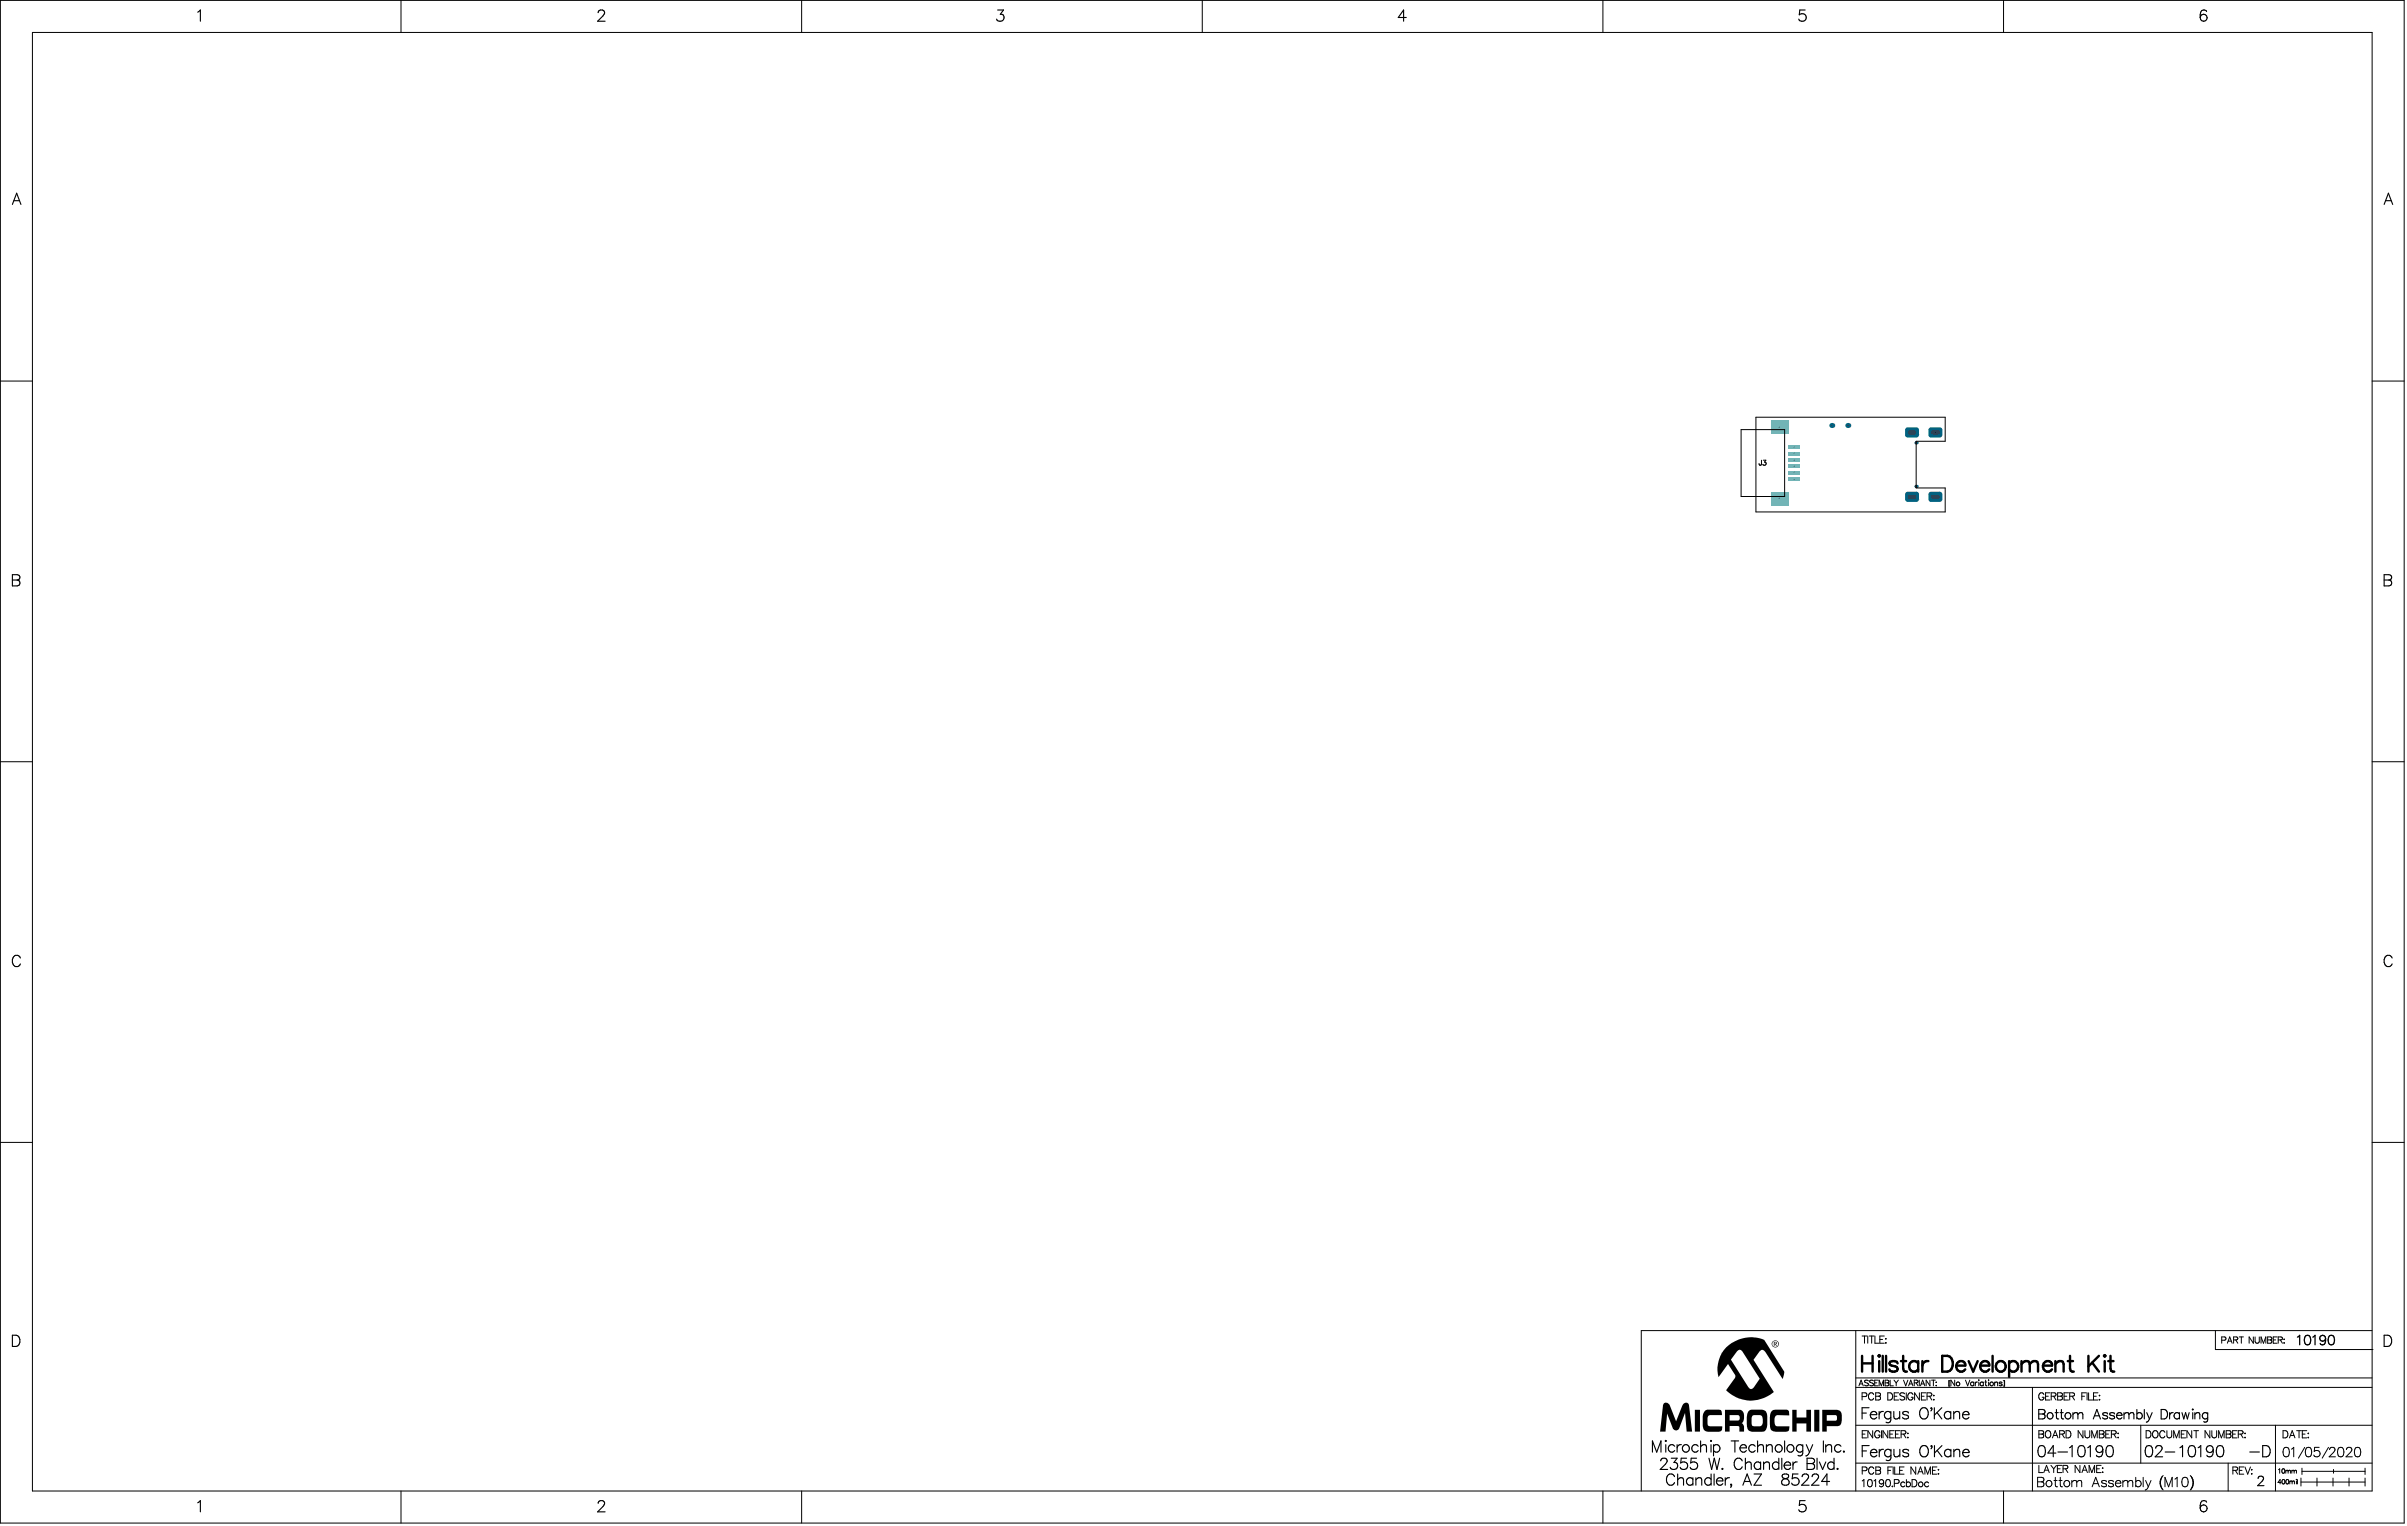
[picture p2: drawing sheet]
<svg xmlns="http://www.w3.org/2000/svg" width="635mm" height="403mm" viewBox="0 0 635 403" stroke-linecap="round" stroke-linejoin="round" font-family="sans-serif">
<defs><g id="words">
<g font-size=".5">
<text x="469.4" y="112.9">0</text>
<text x="483.1" y="112.4">1</text>
<text x="487.4" y="112.4">3</text>
<text x="473.3" y="119.8">2</text>
<text x="505.4" y="117">0</text>
<text x="473.3" y="124.8">5</text>
<text x="473.3" y="123.2">4</text>
<text x="469.4" y="131.7">0</text>
<text x="473.3" y="126.5">6</text>
<text x="505.4" y="128.5">0</text>
</g>
</g></defs>
<circle cx="505.5" cy="128.3" r=".42" fill="#006281"/>
<circle cx="505.5" cy="128.3" r=".42" fill="#1f4769"/>
<circle cx="487.5" cy="112.2" r=".67" fill="#006281"/>
<circle cx="487.5" cy="112.2" r=".25" fill="#1f4769"/>
<circle cx="505.5" cy="116.8" r=".42" fill="#006281"/>
<circle cx="505.5" cy="116.8" r=".42" fill="#1f4769"/>
<circle cx="483.2" cy="112.2" r=".67" fill="#006281"/>
<circle cx="483.2" cy="112.2" r=".25" fill="#1f4769"/>
<path d="M509.4 129.7h2.4l.6 .7v1.3l-.6 .7h-2.4l-.6-.7v-1.3z" fill-rule="evenodd" fill="#006281"/>
<g fill="#006281">
<path d="M511.8 131.7h.6zM511.8 131.7h.6l-.4 .6-.2 .1z"/>
<path d="M511.8 129.7v.7zM511.8 129.7l.4 .2 .2 .5h-.6z"/>
<path d="M508.8 130.4h.6zM509 129.9l.4-.2v.7h-.6z"/>
<path d="M509.4 131.7v.7zM508.8 131.7h.6v.7l-.4-.2z"/>
</g>
<path d="M510 131h1.2" fill="none" stroke="#1f4769" stroke-width="1.3"/>
<path d="M509.4 112.7h2.4l.6 .7v1.3l-.6 .7h-2.4l-.6-.7v-1.3z" fill-rule="evenodd" fill="#006281"/>
<g fill="#006281">
<path d="M511.8 114.7h.6zM511.8 114.7h.6l-.4 .6-.2 .1z"/>
<path d="M511.8 112.7v.7zM511.8 112.7l.4 .2 .2 .5h-.6z"/>
<path d="M508.8 113.4h.6zM509 112.9l.4-.2v.7h-.6z"/>
<path d="M509.4 114.7v.7zM508.8 114.7h.6v.7l-.4-.2z"/>
</g>
<path d="M510 114.1h1.2" fill="none" stroke="#1f4769" stroke-width="1.3"/>
<path d="M503.3 129.7h2.3l.7 .7v1.3l-.7 .7h-2.3l-.7-.7v-1.3z" fill-rule="evenodd" fill="#006281"/>
<g fill="#006281">
<path d="M505.6 131.7h.7zM505.6 131.7h.7l-.4 .6-.3 .1z"/>
<path d="M505.6 129.7v.7zM505.6 129.7l.5 .2 .2 .5h-.7z"/>
<path d="M502.6 130.4h.7zM502.8 129.9l.5-.2v.7h-.7z"/>
<path d="M503.3 131.7v.7zM502.6 131.7h.7v.7l-.5-.2z"/>
</g>
<path d="M503.8 131h1.2" fill="none" stroke="#1f4769" stroke-width="1.3"/>
<path d="M503.3 112.7h2.3l.7 .7v1.3l-.7 .7h-2.3l-.7-.7v-1.3z" fill-rule="evenodd" fill="#006281"/>
<g fill="#006281">
<path d="M505.6 114.7h.7zM505.6 114.7h.7l-.4 .6-.3 .1z"/>
<path d="M505.6 112.7v.7zM505.6 112.7l.5 .2 .2 .5h-.7z"/>
<path d="M502.6 113.4h.7zM502.8 112.9l.5-.2v.7h-.7z"/>
<path d="M503.3 114.7v.7zM502.6 114.7h.7v.7l-.5-.2z"/>
</g>
<path d="M503.8 114.1h1.2" fill="none" stroke="#1f4769" stroke-width="1.3"/>
<g fill="#72b4b6">
<path d="M471.8 124.1h3.2v1h-3.2z" fill-rule="evenodd"/>
<path d="M471.8 125.8h3.2v1h-3.2z" fill-rule="evenodd"/>
<path d="M471.8 120.8h3.2v1h-3.2z" fill-rule="evenodd"/>
<path d="M471.8 122.5h3.2v1h-3.2z" fill-rule="evenodd"/>
<path d="M471.8 117.5h3.2v1h-3.2z" fill-rule="evenodd"/>
<path d="M467.2 129.8h4.7v3.5h-4.7z" fill-rule="evenodd"/>
<path d="M467.1 111h4.7v3.5h-4.7z" fill-rule="evenodd"/>
<path d="M471.8 119.1h3.2v1h-3.2z" fill-rule="evenodd"/>
</g>
<g fill="none" stroke="#000" stroke-width=".26">
<path d="M.1 .1h634.2v401.6h-634.2zM8.6 8.6h617.2v384.7h-617.2zM105.8 .1v8.5M211.5 .1v8.5M317.2 .1v8.5M422.9 .1v8.5M528.6 .1v8.5M.1 100.5h8.5M459.3 113.3h11.5v17.7h-11.5zM463.2 110.1h50v6.3h-7.7v12.3h7.7v6.3h-50zM625.8 100.5h8.5M464.7 121.4l-.1 1.2-.4 .1-.1-.4"/>
<path d="M465.2 121.4h.7l-.4 .5a.44 .44 0 0 1 .3 .7 .44 .44 0 0 1-.8-.1M.1 200.9h8.5M625.8 200.9h8.5M.1 301.3h8.5M625.8 301.3h8.5M489.6 351v42.3M491.2 352.4h1.3M491.9 352.4v1.9M492.7 352.4v1.9M493.1 352.4h1.3M493.8 352.4v1.9M494.6 352.4v1.9h1.1"/>
<path d="M495.9 353.3h.8M497.1 352.4h-1.2v1.9h1.2M497.5 353v.2zM497.5 354.1v.2zM584.5 351v5h41.3M586.1 353.5l1-.1v-.6l-1-.2v1.7M587.6 354.3l.6-1.7 .7 1.7M587.8 353.8h.8M589.3 353.4h.9l.1-.6-1-.2v1.7M589.8 353.4l.6 .9M590.7 352.6h1.1M591.3 352.6v1.7"/>
<path d="M594.5 352.6v1.7l-1.1-1.7v1.7M594.9 352.6v1.2l.5 .5 .6-.2v-1.5M596.5 354.3v-1.7l.6 1.7 .7-1.7v1.7M598.2 352.6l1.1 .2v.3l-.4 .3 .4 .4-.1 .4-1 .1zM598.2 353.4h.7M599.7 353.4h.7M600.7 352.6h-1v1.7h1M601 353.4h1l.1-.6-1.1-.2v1.7M601.6 353.4l.5 .9M602.6 353.2v.2zM602.6 354.2v.1zM625.8 356h.1"/>
<path d="M625.8 351h-192.8v42.3M489.6 366h136.2M489.6 363.5h136.2M489.6 375.9h136.2M490.4 365.5l.6-1.5 .6 1.5M490.6 365h.7M491.2 368.4l1.1-.1 .2-.3-.1-.4-1.2-.2v1.9M491.3 378.3h.7M492.5 377.4h-1.2v1.9h1.2M492.9 364.3l-.4-.3-.6 .3 .1 .3 .9 .5v.2l-.4 .2-.6-.2M494 377.4v1.9l-1.2-1.9v1.9M494.2 364.3l-.3-.3-.7 .3 .2 .3 .8 .5v.2l-.3 .2-.7-.2"/>
<path d="M494.3 367.8a.7 .7 0 0 0-.8-.4 .7 .7 0 0 0-.6 .7v.5a.7 .7 0 0 0 .6 .7 .7 .7 0 0 0 .8-.5M494.6 364.8h.5M494.8 367.4l1.2 .2 .1 .3-.5 .4 .5 .4-.2 .5-1.1 .1zM494.8 368.3h.8M495.5 364h-.9v1.5h.9M495.7 365.5v-1.5l.6 1.5 .6-1.5v1.5M495.9 377.8a.7 .7 0 0 0-.8-.4 .7 .7 0 0 0-.5 .7v.5a.68 .68 0 0 0 .6 .7 .68 .68 0 0 0 .7-.7h-.4M496.4 377.4v1.9M497.3 364l.9 .2v.4l-.2 .2 .3 .2-.1 .5h-.9zM497.3 364.8h.7M498 367.4h.7a1.02 1.02 0 0 1 .6 .9 1.02 1.02 0 0 1-.6 1h-.7zM498 377.4v1.9l-1.2-1.9v1.9"/>
<path d="M498.6 378.3h.7M498.7 364v1.5h.8M499.7 364l.5 .8M499.7 368.3h.7M499.7 377.4h-1.1v1.9h1.1M500 378.3h.8M500.2 364.8v.7M500.8 364l-.6 .8M500.9 367.4h-1.2v1.9h1.2M501.2 377.4h-1.2v1.9h1.2M501.5 378.3l1.1-.1 .2-.3-.1-.3-1.2-.2v1.9M502.2 378.3l.6 1"/>
<path d="M502.2 364l.6 1.5 .5-1.5M502.5 367.7l-.5-.3-.8 .3 .2 .4 .9 .4 .2 .2v.3l-.5 .3-.8-.3M502.9 367.4v1.9M503.2 378.1h.2zM503.3 379.1v.2zM503.5 365.5l.6-1.5 .6 1.5M503.7 365h.7M504.7 367.8a.7 .7 0 0 0-.8-.4 .7 .7 0 0 0-.6 .7v.5a.68 .68 0 0 0 .7 .7 .68 .68 0 0 0 .7-.7h-.5M505 364.8l.9-.1v-.5l-.9-.2v1.5M505.5 364.8l.5 .7M506.3 364v1.5M506.4 367.4v1.9l-1.3-1.9v1.9"/>
<path d="M506.7 365.5l.5-1.5 .6 1.5M506.9 365h.7M506.9 368.3h.7M508.1 367.4h-1.2v1.9h1.2M508.4 368.3l1.1-.1 .2-.3-.1-.3-1.2-.2v1.9M509 368.3l.7 1M509.1 364v1.5l-1-1.5v1.5M509.6 364h1M510.1 364v1.5M510.1 368.1h.2zM510.2 369.1v.2zM510.8 364.5v.2z"/>
<path d="M510.8 365.4v.1zM514.2 364.2v1.4M514.5 364.2h-.4v1.4h.4M515.7 364v1.5l-1-1.5v1.5M518.5 364l.6 1.5 .6-1.5M520.7 364.8a.48 .48 0 0 0-.7-.1 .48 .48 0 0 0 0 .7 .48 .48 0 0 0 .7-.1M520.7 364.5v1M521.1 364.5v1M521.7 364.5l-.4 .1-.2 .4M522 364v.1zM522 364.5v1M523.2 364.8a.48 .48 0 0 0-.7-.1 .48 .48 0 0 0 0 .7 .48 .48 0 0 0 .7-.1"/>
<path d="M523.2 364.5v1M523.6 364.5h.5M523.8 364v1.3l.4 .2M524.6 364v.1zM524.6 364.5v1M526.2 364.8l.4-.3 .3 .1 .1 .9M526.2 364.5v1M528.2 364.8l-.3-.3-.5 .3 .7 .3v.4h-.4l-.3-.2M528.5 364.2h.3v1.4h-.3M528.8 364.2v1.4M536.2 366v27.3M537.9 377.4l1.2 .2v.5l-.4 .2 .5 .3-.2 .6-1.1 .1z"/>
<path d="M537.9 378.3h.8M539.2 367.8a.7 .7 0 0 0-.8-.4 .7 .7 0 0 0-.6 .7v.5a.68 .68 0 0 0 .7 .7 .68 .68 0 0 0 .7-.7h-.4M539.6 368.3h.8M539.9 377.5a.89 .89 0 0 1 1.2 .8 .89 .89 0 0 1-1.2 .9l-.3-.6v-.5zM540.8 367.4h-1.2v1.9h1.2M541.1 368.3l1.1-.1 .2-.3-.1-.3-1.2-.2v1.9M541.5 379.3l.7-1.9 .7 1.9M541.7 378.6h.9M541.8 368.3l.6 1M542.8 367.4l1.2 .2v.5l-.4 .2 .5 .4-.2 .5-1.1 .1zM542.8 368.3h.8M543.4 378.3l1.1-.1 .1-.3-.1-.3-1.1-.2v1.9"/>
<path d="M544 378.3l.6 1M544.5 368.3h.7M545.1 377.4h.6a1.02 1.02 0 0 1 .7 .9 1.02 1.02 0 0 1-.7 1h-.6zM545.7 367.4h-1.2v1.9h1.2M546 368.3l1.1-.1 .2-.3-.1-.3-1.2-.2v1.9M546.7 368.3l.6 1M549.2 368.3h.7M549.5 377.4v1.9l-1.3-1.9v1.9M550 377.4v1.3a.64 .64 0 0 0 .7 .6 .64 .64 0 0 0 .6-.6v-1.3M550.4 367.4h-1.2v1.9M550.6 367.4v1.9M551 367.4v1.9h1.1"/>
<path d="M551.8 379.3v-1.9l.8 1.9 .7-1.9v1.9M552.3 368.3h.7M553.5 367.4h-1.2v1.9h1.2M553.8 368.1h.2zM553.8 377.4l1.2 .2 .1 .3-.5 .4 .5 .3-.2 .6-1.1 .1zM553.8 378.3h.8M553.9 369.1v.2zM555.5 378.3h.7M556.7 377.4h-1.2v1.9h1.2M557 378.3l1.1-.1 .2-.3-.1-.3-1.2-.2v1.9M557.6 378.3l.7 1M558.7 378.1h.2z"/>
<path d="M558.7 379.2h.2zM564.8 375.9v10M566.2 377.4h.6a1.02 1.02 0 0 1 .7 .9 1.02 1.02 0 0 1-.7 1h-.6zM568.2 377.5a.89 .89 0 0 1 1.2 .8 .89 .89 0 0 1-1.2 .9l-.3-.6 .1-.8zM571.1 377.8a.7 .7 0 0 0-.8-.4 .7 .7 0 0 0-.5 .7v.5a.7 .7 0 0 0 .5 .7 .7 .7 0 0 0 .8-.5M571.7 377.4v1.3a.64 .64 0 0 0 .6 .6 .64 .64 0 0 0 .6-.6v-1.3M573.5 379.3v-1.9l.7 1.9 .7-1.9v1.9M575.4 378.3h.8M576.6 377.4h-1.2v1.9h1.2M578.2 377.4v1.9l-1.3-1.9v1.9M578.7 377.4h1.3M579.4 377.4v1.9"/>
<path d="M583 377.4v1.9l-1.3-1.9v1.9M583.5 377.4v1.3a.64 .64 0 0 0 .6 .6 .64 .64 0 0 0 .7-.6v-1.3M585.3 379.3v-1.9l.7 1.9 .8-1.9v1.9M587.3 377.4l1.2 .2v.5l-.4 .2 .5 .3-.2 .6-1.1 .1zM587.3 378.3h.8M589 378.3h.7M590.2 377.4h-1.2v1.9h1.2M590.5 378.3l1.1-.1 .2-.3-.1-.3-1.2-.2v1.9M591.1 378.3l.7 1M592.2 378.1h.2zM592.2 379.2h.2zM600.3 375.9v17.4"/>
<path d="M602.3 377.4h.6a1.02 1.02 0 0 1 .7 .9 1.02 1.02 0 0 1-.7 1h-.6zM604 379.3l.7-1.9 .7 1.9M604.3 378.6h.9M605.9 377.4h1.3M606.5 377.4v1.9M607.4 378.3h.7M608.6 377.4h-1.2v1.9h1.2M608.9 378.1h.2zM609 379.1v.2zM105.8 393.3v8.4M211.5 393.3v8.4M422.9 393.3v8.4"/>
<path d="M489.6 385.9h136.2M491.3 387.9h1.1l.1-.3v-.5l-1.2-.2v1.9M491.3 390.6l.4-.3v1.9M492.9 390.4a.62 .62 0 0 1 1 .2v.5a.82 .82 0 0 1-.7 1.1 1.21 1.21 0 0 1-.3-1.8zM494.3 387.4a.7 .7 0 0 0-.8-.5 .7 .7 0 0 0-.5 .8v.4a.7 .7 0 0 0 .5 .8 .7 .7 0 0 0 .8-.5M494.4 390.6l.4-.3v1.9M494.9 386.9l1.1 .2v.6l-.3 .2 .4 .3-.1 .6h-1.1zM494.9 387.9h.8M496.9 390.9a.9 .9 0 0 1-.7 1.3l-.3-.3M497.7 390.4a.62 .62 0 0 1 .9 .2l.1 .5a.82 .82 0 0 1-.7 1.1 1.21 1.21 0 0 1-.3-1.8zM498.1 387.9h.7M499.1 392.1h.2z"/>
<path d="M499.2 386.9h-1.1v1.9M499.4 386.9v1.9M499.7 391.3l1.1-.1 .2-.3-.1-.4-1.2-.2v1.9M499.8 386.9v1.9h1.1M501.1 387.9h.8M502.3 386.9h-1.2v1.9h1.2M502.5 391.2a.61 .61 0 0 0-.9-.1 .61 .61 0 0 0 0 .9 .61 .61 0 0 0 .9-.1M502.9 391.2a.61 .61 0 0 1 .9-.1 .61 .61 0 0 1 0 .9 .61 .61 0 0 1-.9-.1M502.9 390.3v1.9M504.4 390.3h.7a1.02 1.02 0 0 1 .6 .9 1.02 1.02 0 0 1-.6 1h-.7zM505.4 386.9v1.9l-1.3-1.9v1.9M505.9 388.8l.7-1.9 .8 1.9"/>
<path d="M506.2 388.2h.9M507.8 388.8v-1.9l.7 1.9 .8-1.9v1.9M508.8 391.2a.61 .61 0 0 0-.9-.1 .61 .61 0 0 0 0 .9 .61 .61 0 0 0 .9-.1M509.8 387.9h.7M511 386.9h-1.2v1.9h1.2M511.3 387.7h.2zM511.3 388.8h.2zM528.6 393.3v8.4M537.6 389.7h1l.5 .2v.7l-.5 .3a.65 .65 0 0 1 .6 .6 .65 .65 0 0 1-.6 .7h-1zM537.6 390.9h1M537.9 386.5v1.9h1.1M539.2 388.4l.7-1.9 .7 1.9"/>
<path d="M539.5 387.8h.9M541.1 386.5l.7 .9M541.8 387.4v1M541.9 390.5h.8M542.2 389.7v2l.1 .4 .5 .1M542.5 386.5l-.7 .9M542.8 387.4h.7M543.2 390.5h.8M543.5 389.7v2l.1 .4 .5 .1M543.9 386.5h-1.1v1.9h1.1M544.3 387.4l1-.1 .2-.2-.1-.4-1.1-.2v1.9M544.9 387.4l.6 1"/>
<path d="M546.6 391l.6-.5 .6 .1 .1 .4M546.6 390.5v1.7M547.9 391l.6-.5 .6 .1 .1 1.6M547.9 391v1.2M548.7 386.5v1.9l-1.3-1.9v1.9M549.2 388.4l.8-1.9 .7 1.9M549.5 387.8h.9M551.1 388.4v-1.9l.8 1.9 .7-1.9v1.9M551.9 392.2l1-2.5 .9 2.5M552.3 391.3h1.2M553.1 387.4h.8M554.3 386.5h-1.2v1.9h1.2"/>
<path d="M554.6 387.3h.2zM554.6 388.3h.2zM555.7 390.9a.75 .75 0 0 0-1.3 0l.4 .3 .8 .3 .1 .3a.75 .75 0 0 1-1.3 0M557.6 390.9a.75 .75 0 0 0-1.4 0l.4 .3 .8 .3 .2 .3a.75 .75 0 0 1-1.4 0M558.1 391.2a.79 .79 0 0 0 .4 .9 .79 .79 0 0 0 1-.3M558.2 390.9a.69 .69 0 0 1 .8-.4 .69 .69 0 0 1 .5 .7h-1.4zM560 391l.6-.5 .6 .1 .1 .4M560 390.5v1.7M561.3 391l.6-.5 .6 .1 .2 1.6M561.3 391v1.2M563.4 390.9a.8 .8 0 0 1 1.2-.1 .8 .8 0 0 1 0 1.1 .8 .8 0 0 1-1.2-.1M563.4 389.7v2.5"/>
<path d="M565.4 389.7v2.5M566 390.5l.8 1.7M566.8 392.2a.96 .96 0 0 1-.9 .8M567.5 390.5l-.7 1.7M570.4 389.4a2.59 2.59 0 0 0 0 3.4M570.4 392.8l.3 .2M570.4 389.4l-.4 1.5 .1 1 .3 .9M570.7 389.2l-.3 .2M571.2 392.2v-2.5l.9 2.5 1-2.5v2.5M573.8 390.2l.6-.5v2.5M576 389.8a.81 .81 0 0 1 1.1 .4 1.26 1.26 0 0 1-.8 2 1.59 1.59 0 0 1-.3-2.4zM577.8 389.2l.3 .2"/>
<path d="M578.1 389.4a2.59 2.59 0 0 1 0 3.4M578.1 392.8l-.3 .2M578.1 389.4l.4 1.5-.1 1-.3 .9M587.8 385.9v7.4M589.1 387.9l1.1-.1 .1-.3-.1-.4-1.1-.2v1.9M589.7 387.9l.6 .9M590.8 387.9h.7M591.9 386.9h-1.1v1.9h1.1M592.3 386.9l.7 1.9 .7-1.9M594 387.6v.2zM594 388.7v.1zM601.1 387.7l.3-.3v1.2"/>
<path d="M601.8 391h-.8l.5-.7v1.1M602.2 387.5a.53 .53 0 0 1 .6 .5 .53 .53 0 0 1-.6 .5l-.2-.4zM602.2 390.3a.53 .53 0 0 1 .6 .5 .53 .53 0 0 1-.6 .6l-.2-.5zM602.7 381.9a.81 .81 0 0 1 1.1 .3 1.26 1.26 0 0 1-.8 2.1 1.59 1.59 0 0 1-.3-2.4zM603 387.8v.8M603 388l.3-.2 .3 .2M603.2 390.3a.53 .53 0 0 1 .6 .5 .53 .53 0 0 1-.6 .6l-.2-.5zM603.6 388l.3-.2 .3 .1v.7M603.6 388v.6M604.1 390.7v.7M604.1 390.9l.3-.2 .3 .2M604.5 382.2l.6-.4v2.5"/>
<path d="M604.6 388l.3-.2 .3 .2M604.6 387.8v.8M604.7 390.9l.3-.2h.2l.1 .7M604.7 390.9v.5M605.2 388l.3-.2 .3 .1v.7M605.2 388v.6M605.8 390.3h.1M605.8 390.7v.7M606.1 390.3v1.1M607 389.9v2.1M607 390.9h16.9M607.3 387.3v1.6"/>
<path d="M607.3 388.1h16.6M608 381.8l-1.6 2.8M608.5 381.9a.81 .81 0 0 1 1.2 .3 1.61 1.61 0 0 1-.6 2.1h-.2a1.59 1.59 0 0 1-.4-2.4zM611.3 389.9v2.1M611.8 381.8h-1.2l-.1 1a.88 .88 0 0 1 1.4 0 .88 .88 0 0 1-.2 1.3 .88 .88 0 0 1-1.3-.3M614.3 381.8l-1.7 2.8M614.6 382.4l.5-.6 .8 .2a.77 .77 0 0 1-.3 1.1l-1.1 1.2h1.6M615.5 389.9v2.1M615.6 387.6v1M617 381.9a.81 .81 0 0 1 1.2 .3 1.61 1.61 0 0 1-.6 2.1h-.2a1.59 1.59 0 0 1-.4-2.4zM619 382.4l.5-.6 .8 .2a.77 .77 0 0 1-.2 1.1l-1.2 1.2h1.7M619.7 389.9v2.1"/>
<path d="M621.5 381.9a.81 .81 0 0 1 1.2 .3 1.61 1.61 0 0 1-.6 2.1h-.3a1.59 1.59 0 0 1-.3-2.4zM623.9 387.3v1.6M623.9 389.9v2.1"/>
<circle cx="516.5" cy="365.1" r=".49"/>
<circle cx="525.4" cy="365.1" r=".49"/>
<circle cx="496.4" cy="390.9" r=".59"/>
<circle cx="506.7" cy="391.6" r=".63"/>
<circle cx="540.5" cy="391.4" r=".82"/>
<circle cx="545.2" cy="391.4" r=".82"/>
</g>
<g fill="none" stroke="#000" stroke-width=".3">
<path d="M52.2 3.2l.7-.6v3M157.8 3.3l.1-.4 .5-.3 .8 .2a.67 .67 0 0 1 .2 1l-1.7 1.8h1.9M263.2 2.6h1.5l-.8 1.2a.95 .95 0 0 1 1 1.1 .95 .95 0 0 1-1.3 .7l-.4-.1-.3-.5M371 4.6h-2.1l1.4-2v3M476.2 2.6h-1.4l-.1 1.3a1.05 1.05 0 0 1 1.6 0 1.05 1.05 0 0 1-.2 1.5 1.05 1.05 0 0 1-1.6-.4M582.1 3.1a.87 .87 0 0 0-1.2-.3l-.3 .4-.2 1.4M3.3 53.9l1.1-2.9 1.1 2.9M3.7 52.9h1.4M629 53.9l1.1-2.9 1.1 2.9M629.4 52.9h1.4M3.3 151.6l1.7 .1a.68 .68 0 0 1 0 1.2l-.5 .1a.78 .78 0 0 1 .8 .8 .78 .78 0 0 1-.8 .7h-1.2zM3.3 153h1.2"/>
<path d="M629 151.6l1.7 .1a.68 .68 0 0 1 0 1.2l-.5 .1a.78 .78 0 0 1 .8 .8 .78 .78 0 0 1-.8 .7h-1.2zM629 153h1.2M5.4 252.7a1.09 1.09 0 0 0-1.3-.7 1.09 1.09 0 0 0-.8 1.1 1.29 1.29 0 0 0 .2 1.4 1.29 1.29 0 0 0 1.5 .3l.4-.5M631.1 252.7a1.09 1.09 0 0 0-1.3-.7 1.09 1.09 0 0 0-.8 1.1 1.29 1.29 0 0 0 .3 1.4 1.29 1.29 0 0 0 1.4 .3l.4-.5M3.3 352.2h1a1.58 1.58 0 0 1 1 1.5 1.58 1.58 0 0 1-1 1.5h-1zM629 352.2h1a1.58 1.58 0 0 1 1 1.5 1.58 1.58 0 0 1-1 1.5h-1zM451.4 379.9l.1 .2-.1 .1-.1-.1zM491.2 372.7h1.2M493.1 371.3h-1.9v3M493.4 373.2a.93 .93 0 0 0 .6 1 .93 .93 0 0 0 1.1-.3M493.8 372.5a.78 .78 0 0 1 .9-.1 .78 .78 0 0 1 .4 .8h-1.7zM495.7 372.3v2"/>
<path d="M496.9 372.3a.95 .95 0 0 0-1.2 .9M498.8 372.7a.94 .94 0 0 0-1.4-.1 .94 .94 0 0 0 0 1.4 .94 .94 0 0 0 1.4-.1M498.8 372.3v2.3a.78 .78 0 0 1-.4 .6 .78 .78 0 0 1-.8-.1M499.6 372.3l.2 1.8 .7 .2 .7-.6M501.2 372.3v2M503.5 372.7a.89 .89 0 0 0-1.6 0 1.62 1.62 0 0 0 1.4 .7l.2 .5a.89 .89 0 0 1-1.6 0M506.7 371.7a1.09 1.09 0 0 1 1.3-.3 1.09 1.09 0 0 1 .7 1.1 1.3 1.3 0 0 1-.3 1.4 1.3 1.3 0 0 1-1.4 .2 1.84 1.84 0 0 1-.3-2.4zM509.5 371.6l-.1-.1 .1-.2 .2 .4-.3 .5M510.3 371.3v3M511 372.6l1.3 1.7M512.3 371.3l-2 2M514.6 372.7a.94 .94 0 0 0-1.4-.1 .94 .94 0 0 0 0 1.4 .94 .94 0 0 0 1.4-.1"/>
<path d="M514.6 372.3v2M515.4 372.3v2M515.4 372.9l.7-.6 .7 .2 .2 1.8M517.7 373.2a.93 .93 0 0 0 .6 1 .93 .93 0 0 0 1.1-.3M517.9 372.7a.82 .82 0 0 1 .9-.4 .82 .82 0 0 1 .6 .9h-1.7zM537.8 371.8h1.1l.5 .2 .1 .5-.6 .5a.65 .65 0 0 1 .6 .6 .65 .65 0 0 1-.6 .7h-1.1zM537.8 373h1.1M542.2 372.6h.8M542.5 371.8v2l.1 .4 .5 .1M543.5 372.6h.8M543.8 371.8v2l.1 .4 .5 .1M546.9 373.1l.6-.5 .6 .1 .1 .4"/>
<path d="M546.9 372.6v1.7M548.2 373.1l.6-.5 .6 .1 .1 1.6M548.2 373.1v1.2M552.2 374.3l1-2.5 .9 2.5M552.6 373.5h1.2M556 373a.75 .75 0 0 0-1.3 0l.1 .2 1.1 .4 .1 .3a.75 .75 0 0 1-1.3 0M557.9 373a.75 .75 0 0 0-1.4 0l.2 .2 1 .4 .2 .3a.75 .75 0 0 1-1.4 0M558.4 373.3a.79 .79 0 0 0 .4 .9 .79 .79 0 0 0 1-.3M558.5 373a.69 .69 0 0 1 .8-.4 .69 .69 0 0 1 .5 .7h-1.4zM560.3 373.1l.6-.5 .6 .1 .1 .4M560.3 372.6v1.7M561.6 373.1l.6-.5 .6 .1 .2 1.6"/>
<path d="M561.6 373.1v1.2M563.7 373a.8 .8 0 0 1 1.2-.1 .8 .8 0 0 1 0 1.1 .8 .8 0 0 1-1.2-.1M563.7 371.8v2.5M565.7 371.8v2.5M566.3 372.6l.8 1.7M567.1 374.3a.96 .96 0 0 1-.9 .8M567.8 372.6l-.7 1.7M570.1 371.8h.9a1.33 1.33 0 0 1 .8 1.2 1.33 1.33 0 0 1-.8 1.3h-.9zM572.4 372.6v1.7M573.3 372.6a.8 .8 0 0 0-.9 .7M575 373a.8 .8 0 0 0-1.2-.1 .8 .8 0 0 0 0 1.1 .8 .8 0 0 0 1.2-.1M575 372.6v1.7"/>
<path d="M575.6 372.6l.5 1.7 .5-1.7 .5 1.7 .4-1.7M578.5 371.7v.2zM578.5 372.6v1.7M579 373.1l.6-.5 .6 .1 .1 1.6M579 372.6v1.7M582.4 373a.8 .8 0 0 0-1.1-.1 .8 .8 0 0 0 0 1.1 .8 .8 0 0 0 1.1-.1M582.4 372.6v1.9a.65 .65 0 0 1-.4 .6 .65 .65 0 0 1-.6-.1M52.2 396.4l.7-.6v3M157.8 396.5l.1-.4 .5-.3 .8 .2a.67 .67 0 0 1 .2 1l-1.7 1.8h1.9M435.9 383v-2.9l1.2 2.9 1.1-2.9v2.9M438.1 385.3l.2-.4 .4-.3 .8 .2a.67 .67 0 0 1 .2 1l-1.7 1.8h2M439.3 380.1l.2-.2 .1 .2-.1 .1z"/>
<path d="M439.5 381.1v1.9M440.9 384.6h1.5l-.8 1.2a.95 .95 0 0 1 1 1.1 .95 .95 0 0 1-1.3 .7l-.4-.1-.3-.5M441.8 389.5a1.09 1.09 0 0 0-1.3-.7 1.09 1.09 0 0 0-.9 1.1 1.3 1.3 0 0 0 .3 1.4 1.3 1.3 0 0 0 1.4 .3l.5-.5M441.8 381.5a.94 .94 0 0 0-1.4-.1 .94 .94 0 0 0 0 1.4 .94 .94 0 0 0 1.4-.2M442.4 381.1v1.9M442.6 388.8v3M442.6 390.4l.7-.6 .7 .1 .1 1.9M443.6 381.1a.95 .95 0 0 0-1.2 .8M444.9 384.6h-1.4l-.1 1.3a1.05 1.05 0 0 1 1.6 0 1.05 1.05 0 0 1-.2 1.5 1.05 1.05 0 0 1-1.5-.4M446.6 390.2a.94 .94 0 0 0-1.4-.1 .94 .94 0 0 0 0 1.4 .94 .94 0 0 0 1.4-.2M446.6 389.8v2M447.4 390.4l.7-.6 .7 .1 .1 1.9"/>
<path d="M447.4 389.8v2M447.6 384.6h-1.4l-.2 1.3a1.05 1.05 0 0 1 1.6 0 1.05 1.05 0 0 1-.2 1.5 1.05 1.05 0 0 1-1.5-.4M448 381.5a.94 .94 0 0 0-1.4-.1 .94 .94 0 0 0 0 1.4 .94 .94 0 0 0 1.4-.2M448.6 381.6l.7-.5 .8 .1 .1 1.8M448.6 380.1v2.9M450.8 384.6l.8 3 .7-3 .7 3 .7-3M451.4 381.1v1.9M451.4 388.8v3M451.4 390.2a.94 .94 0 0 0-1.4-.1 .94 .94 0 0 0 0 1.4 .94 .94 0 0 0 1.4-.2M452.1 381.5a.94 .94 0 0 1 1.3-.1 .94 .94 0 0 1 0 1.4 .94 .94 0 0 1-1.3-.2M452.1 381.1v2.9M452.2 388.8v3"/>
<path d="M452.8 390.6a.93 .93 0 0 0 .6 1.1 .93 .93 0 0 0 1.1-.4M453 390.2a.82 .82 0 0 1 .9-.4 .82 .82 0 0 1 .6 .8h-1.7zM454.4 387.3l.1 .2-.1 .1-.1-.1zM455.1 389.8v2M456.3 389.8a.95 .95 0 0 0-1.2 .8M456.7 391.5l.1 .1-.1 .2-.2-.2zM456.7 380.1h2M456.8 391.6l-.3 .7M457.7 380.1v2.9M459 381.9a.93 .93 0 0 0 .6 1.1 .93 .93 0 0 0 1.1-.4M459.5 381.2a.78 .78 0 0 1 .8-.1 .78 .78 0 0 1 .4 .8h-1.7zM459.6 385.3a1.09 1.09 0 0 0-1.2-.7 1.09 1.09 0 0 0-.9 1.2 1.3 1.3 0 0 0 .3 1.4 1.3 1.3 0 0 0 1.4 .3l.4-.6"/>
<path d="M459.8 391.8l1.1-3 1.1 3M460.2 390.8h1.4M460.5 386.2l.7-.6 .7 .2 .1 1.8M460.5 384.6v3M462.7 388.8h2l-2 3h2M463 381.5a.94 .94 0 0 0-1.3-.1 .94 .94 0 0 0 0 1.4 .94 .94 0 0 0 1.3-.2M463.7 381.6l.7-.5 .7 .1 .1 1.8M463.7 380.1v2.9M464.5 386a.94 .94 0 0 0-1.4-.1 .94 .94 0 0 0 0 1.4 .94 .94 0 0 0 1.4-.1M464.5 385.6v2M465.3 385.6v2M465.3 386.2l.7-.6 .7 .2 .1 1.8"/>
<path d="M466 381.6l.7-.5 .7 .1 .2 1.8M466 381.1v1.9M469.3 386a.94 .94 0 0 0-1.4-.1 .94 .94 0 0 0 0 1.4 .94 .94 0 0 0 1.4-.1M469.3 384.6v3M470.1 384.6v3M470.3 388.9a.6 .6 0 0 0 .3 1 1.22 1.22 0 0 1 1.4 1.3 1.03 1.03 0 0 1-1.2 .6 1.03 1.03 0 0 1-.8-1 1.36 1.36 0 0 1 1.4-.9 .6 .6 0 0 0 .3-1l-.4-.1zM470.7 386.5a.93 .93 0 0 0 .5 1 .93 .93 0 0 0 1.2-.3M470.8 380.1v2.9M470.8 386a.82 .82 0 0 1 1-.4 .82 .82 0 0 1 .6 .9h-1.7zM473 385.6v2M474.1 385.6a.95 .95 0 0 0-1.1 .9M474.3 388.8h-1.4l-.1 1.3a1.05 1.05 0 0 1 1.6-.1 1.05 1.05 0 0 1-.2 1.6 1.05 1.05 0 0 1-1.5-.4"/>
<path d="M475.4 389.5l.2-.4 .4-.3 .8 .1a.67 .67 0 0 1 .2 1l-1.7 1.9h2M475.6 381.1v2.2a.78 .78 0 0 1-.5 .7 .78 .78 0 0 1-.8-.1M475.6 381.5a.94 .94 0 0 0-1.4-.1 .94 .94 0 0 0 0 1.4 .94 .94 0 0 0 1.4-.2M476.2 395.8h-1.4l-.1 1.3a1.05 1.05 0 0 1 1.6 0 1.05 1.05 0 0 1-.2 1.5 1.05 1.05 0 0 1-1.6-.4M476.5 381.1l.9 1.9M476.7 384.6l1.7 .2a.68 .68 0 0 1 0 1.1l-.4 .1a.78 .78 0 0 1 .7 .8 .78 .78 0 0 1-.7 .8h-1.3zM476.7 386h1.3M477.4 383a1.14 1.14 0 0 1-1 1M478.1 389.5l.1-.4 .4-.3 .9 .1a.67 .67 0 0 1 .1 1l-1.7 1.9h2M478.2 381.1l-.8 1.9M479.4 384.6v3M480 385.6l.8 2 .9-2"/>
<path d="M481 380.1v2.9M481.7 381.6l.7-.5 .7 .1 .1 1.8M481.7 381.1v1.9M482.7 390.8h-2.1l1.4-2v3M483.8 386a.94 .94 0 0 0-1.3-.1 .94 .94 0 0 0 0 1.4 .94 .94 0 0 0 1.3-.1M483.8 384.6v3M484.8 387.3l.1 .2-.1 .1-.2-.1zM485.7 381.5a.94 .94 0 0 0-1.4-.1 .94 .94 0 0 0 0 1.4 .94 .94 0 0 0 1.4-.2M486.4 382.8l.2 .1-.2 .1-.1-.1zM491.3 382.7h1.1M493.1 381.3h-1.8v3M493.4 383.1a.93 .93 0 0 0 .6 1.1 .93 .93 0 0 0 1.1-.4"/>
<path d="M493.6 382.7a.82 .82 0 0 1 .9-.4 .82 .82 0 0 1 .6 .8h-1.7zM495.8 382.3v2M496.9 382.3a.95 .95 0 0 0-1.1 .8M498.9 382.7a.94 .94 0 0 0-1.4-.1 .94 .94 0 0 0 0 1.4 .94 .94 0 0 0 1.4-.2M498.9 382.3v2.3a.78 .78 0 0 1-.5 .6 .78 .78 0 0 1-.8-.1M499.6 382.3l.2 1.8 .7 .2 .7-.6M501.2 382.3v2M503.5 382.7a.89 .89 0 0 0-1.5 0 1.62 1.62 0 0 0 1.4 .7l.1 .4a.89 .89 0 0 1-1.5 0M506.7 381.7a1.09 1.09 0 0 1 1.3-.4 1.09 1.09 0 0 1 .7 1.1 1.3 1.3 0 0 1-.3 1.4 1.3 1.3 0 0 1-1.4 .3 1.84 1.84 0 0 1-.3-2.4zM509.6 381.6l-.2-.1 .2-.2a.54 .54 0 0 1-.2 .9M510.3 381.3v3M511 382.6l1.3 1.7"/>
<path d="M512.3 381.3l-2 2M514.7 382.7a.94 .94 0 0 0-1.4-.1 .94 .94 0 0 0 0 1.4 .94 .94 0 0 0 1.4-.2M514.7 382.3v2M515.5 382.9l.7-.6 .7 .1 .1 1.9M515.5 382.3v2M517.8 383.1a.93 .93 0 0 0 .5 1.1 .93 .93 0 0 0 1.2-.4M518.2 382.4a.78 .78 0 0 1 .9 0 .78 .78 0 0 1 .4 .7h-1.7zM538.1 381.5a.96 .96 0 0 1 1.4 .4 2.45 2.45 0 0 1-.3 2.2 .96 .96 0 0 1-1.4-.4 2.45 2.45 0 0 1 .3-2.2zM542.4 383.3h-2.1l1.4-2v3M542.9 383h2.5M546 381.9l.7-.6v3M548.5 381.5a.96 .96 0 0 1 1.5 .4 2.44 2.44 0 0 1-.3 2.2 .96 .96 0 0 1-1.4-.4 2.45 2.45 0 0 1 .2-2.2z"/>
<path d="M550.8 381.9l.7-.6v3M554.8 382.3a1.39 1.39 0 0 1-1.2 2l-.4-.2-.1-.3M556 381.5a.96 .96 0 0 1 1.4 .4 2.44 2.44 0 0 1-.3 2.2 .96 .96 0 0 1-1.4-.4 2.45 2.45 0 0 1 .3-2.2zM566.4 381.5a.96 .96 0 0 1 1.4 .4 2.45 2.45 0 0 1-.3 2.2 .96 .96 0 0 1-1.4-.4 2.45 2.45 0 0 1 .3-2.2zM568.7 382l.1-.4 .5-.3 .8 .2a.67 .67 0 0 1 .2 .9l-1.7 1.9h1.9M571.2 383h2.5M575.1 381.9l.7-.6v3M577.7 381.5a.96 .96 0 0 1 1.4 .4 2.45 2.45 0 0 1-.3 2.2 .96 .96 0 0 1-1.4-.4 2.45 2.45 0 0 1 .3-2.2zM579.9 381.9l.7-.6v3M582.1 396.3a.87 .87 0 0 0-1.2-.3l-.3 .4-.2 1.4M583.9 382.3a1.39 1.39 0 0 1-1.1 2l-.5-.2-.1-.3M585.1 381.5a.96 .96 0 0 1 1.4 .4 2.45 2.45 0 0 1-.3 2.2 .96 .96 0 0 1-1.4-.4 2.45 2.45 0 0 1 .3-2.2z"/>
<path d="M593.5 383h2.6M595.7 390l.5-.6 .8 .2a.78 .78 0 0 1-.2 1.1l-1.2 1.2h1.7M596.9 381.3h1a1.58 1.58 0 0 1 1 1.5 1.58 1.58 0 0 1-1 1.5h-1z"/>
<circle cx="581.4" cy="4.7" r=".92"/>
<circle cx="540.8" cy="373.5" r=".82"/>
<circle cx="545.5" cy="373.5" r=".82"/>
<circle cx="444.7" cy="382" r=".98"/>
<circle cx="469.2" cy="382" r=".98"/>
<circle cx="472.3" cy="382" r=".98"/>
<circle cx="553.8" cy="382.2" r=".92"/>
<circle cx="581.4" cy="397.9" r=".92"/>
<circle cx="583" cy="382.2" r=".92"/>
</g>
<g fill="none" stroke="#000" stroke-width=".33">
<path d="M606.1 352.7l.6-.5v2.5M608.3 352.3a.81 .81 0 0 1 1.2 .4 1.61 1.61 0 0 1-.6 2h-.3a1.59 1.59 0 0 1-.3-2.4zM610.1 352.7l.6-.5v2.5M613.5 353.1a1.18 1.18 0 0 1-.9 1.6l-.5-.3M614.6 352.3a.81 .81 0 0 1 1.1 .4 1.61 1.61 0 0 1-.5 2h-.3a1.59 1.59 0 0 1-.3-2.4z"/>
<circle cx="612.7" cy="353" r=".78"/>
</g>
<g fill="none" stroke="#000" stroke-width=".63">
<path d="M491.2 357.6v4.2M491.2 359.6h2.8M494 357.6v4.2M495.8 357.4l.2 .2-.2 .2-.2-.2zM495.8 359v2.8M496.7 357.6v4.2M497.6 357.6v4.2M500.6 359.6a1.26 1.26 0 0 0-2.2 0l.2 .4 .4 .2 1.4 .4 .2 .6a1.26 1.26 0 0 1-2.2 0M501.5 359h1.4M502.1 357.6v3.4l.2 .6 .8 .2M506 359.6a1.33 1.33 0 0 0-1.9-.2 1.33 1.33 0 0 0 0 2 1.33 1.33 0 0 0 1.9-.2M506 359v2.8"/>
<path d="M507.2 359v2.8M508.7 359a1.34 1.34 0 0 0-1.5 1.2M512.4 357.6h1.4a2.22 2.22 0 0 1 1.4 2.1 2.22 2.22 0 0 1-1.4 2.1h-1.4zM516.7 359.2a1.1 1.1 0 0 1 1.2-.1 1.1 1.1 0 0 1 .6 1.1h-2.4l.2-.6zM519.4 359l1.1 2.8 1.2-2.8M523 359.2a1.1 1.1 0 0 1 1.2-.1 1.1 1.1 0 0 1 .6 1.1h-2.4l.2-.6zM525.7 357.6v4.2M527.1 359.2a1.34 1.34 0 0 1 1.8 .5 1.34 1.34 0 0 1-.3 1.8 1.34 1.34 0 0 1-1.9-.3 1.5 1.5 0 0 1 .4-2zM530 359.6a1.33 1.33 0 0 1 2-.2 1.33 1.33 0 0 1 0 2 1.33 1.33 0 0 1-2-.2M530 359v4.2M533.3 359.8l1-.8 1 .2 .2 .6M533.3 359v2.8"/>
<path d="M535.5 359.8l1-.8 1 .2 .2 .6v2M535.5 359.8v2M539.2 359.6a1.15 1.15 0 0 1 1.3-.6 1.15 1.15 0 0 1 .8 1.2h-2.3zM542.2 359.8l1-.8 1 .2 .2 .6v2M542.2 359v2.8M545.5 359h1.4M546.1 357.6v3.4l.2 .6 .8 .2M551 357.6v4.2M551.9 359.4l1.8 2.4M553.7 357.6l-2.7 2.8M555.3 357.4l.2 .2-.2 .2-.2-.2zM555.3 359v2.8"/>
<path d="M556.2 359h1.4M556.8 357.6v3.4l.2 .6 .8 .2M516.1 360.2a1.31 1.31 0 0 0 .8 1.5 1.31 1.31 0 0 0 1.6-.5M522.4 360.2a1.31 1.31 0 0 0 .8 1.5 1.31 1.31 0 0 0 1.6-.5M539 360.2a1.31 1.31 0 0 0 .7 1.5 1.31 1.31 0 0 0 1.6-.5"/>
</g>
<path d="M468.1 354.1v.4l.5-.1-.1-.3zM468 353.9h.4a.32 .32 0 0 1 .4 .3 .32 .32 0 0 1-.3 .4l.3 .4-.5-.4h-.2v.4h-.1zM467.5 354.5a.81 .81 0 0 0 1.6 0 .81 .81 0 0 0-1.6 0zM467.4 354.5a.95 .95 0 0 1 1.9 0 .95 .95 0 0 1-1.9 0zM455.5 355.3a9.4 9.4 0 0 1 9.9-1.9l5.3 8.4-.4 2-4.6-7.2-.5-.5a.78 .78 0 0 0-1.1 .5l-1.5 2.1 5.4 8.5a9.2 9.2 0 0 1-12.6-.5l2.4-3.5-.1-.5-1.8-2.9-2.5 3.4a8 8 0 0 1 2.1-7.9zM458.3 356.4l-1.7 2.2 4.7 7.4a.76 .76 0 0 0 .7 .4 .76 .76 0 0 0 .7-.4l1.5-2.3-4.7-7.4a.73 .73 0 0 0-1.2 .1zM467.4 372.3l.6-.4 3-.1a.95 .95 0 0 1 1 1.3v.3l-3.1-.1a1.02 1.02 0 0 0-.8 1.2v.6a.98 .98 0 0 0 .8 1.1h3.2l-.1 .7a.85 .85 0 0 1-1.2 .8l-2.5-.1a1.53 1.53 0 0 1-1.4-2l.1-2.2zM472.8 371.9h1.2v2h2.5v-2h1.3v5.7h-1.3v-2.1h-2.5v2.1h-1.2zM456.3 373.3v1.4h2.3l.4-.4a.72 .72 0 0 0-.6-1zM481.9 373.3v1.4h2.4l.3-.6a.64 .64 0 0 0-.4-.8zM439 370.1l.5-.1a1.12 1.12 0 0 1 1 .7l1.7 4.2 1.7-4.2a.87 .87 0 0 1 .9-.7 .87 .87 0 0 1 .8 .9l.8 6.7h-1.4l-.5-4.8-1.5 3.9a.91 .91 0 0 1-.8 .6 .91 .91 0 0 1-.9-.6l-1.5-3.9-.4 4.8h-1.5l.8-6.9zM462.4 373.4l-.3 .6v1.4a.63 .63 0 0 0 .7 .8h1.5a1.03 1.03 0 0 0 .7-1.1v-.8a.9 .9 0 0 0-.8-1zM480.7 371.9h3.8a1.86 1.86 0 0 1 1.4 2.5l-.1 1-.3 .5-.7 .3h-2.9v1.4h-1.2zM478.6 371.9h1.4v5.7h-1.4zM455.1 371.9h3.9a2.18 2.18 0 0 1 .8 3.1l-.3 .4a1.39 1.39 0 0 1 .6 1.3v.9h-1.2v-.8a.47 .47 0 0 0-.5-.7h-2.1v1.5h-1.2zM447.1 371.9h1.4v5.7h-1.4zM461.4 372.2l.6-.4h2.7a1.58 1.58 0 0 1 1.5 2.1v1.7a1.62 1.62 0 0 1-1.5 2.1h-2.3a1.46 1.46 0 0 1-1.5-1.7l-.1-2.3 .1-.7zM449.8 372.1l.6-.3h3l.6 .2 .3 1.3h-3.2l-.4 .1-.2 .6v1.4v.6l.4 .2h3.5l-.1 .7a.93 .93 0 0 1-1.2 .8l-2.7-.1a1.54 1.54 0 0 1-1.2-2v-2.3z" fill="#000"/>
<use href="#words"/>
</svg>
